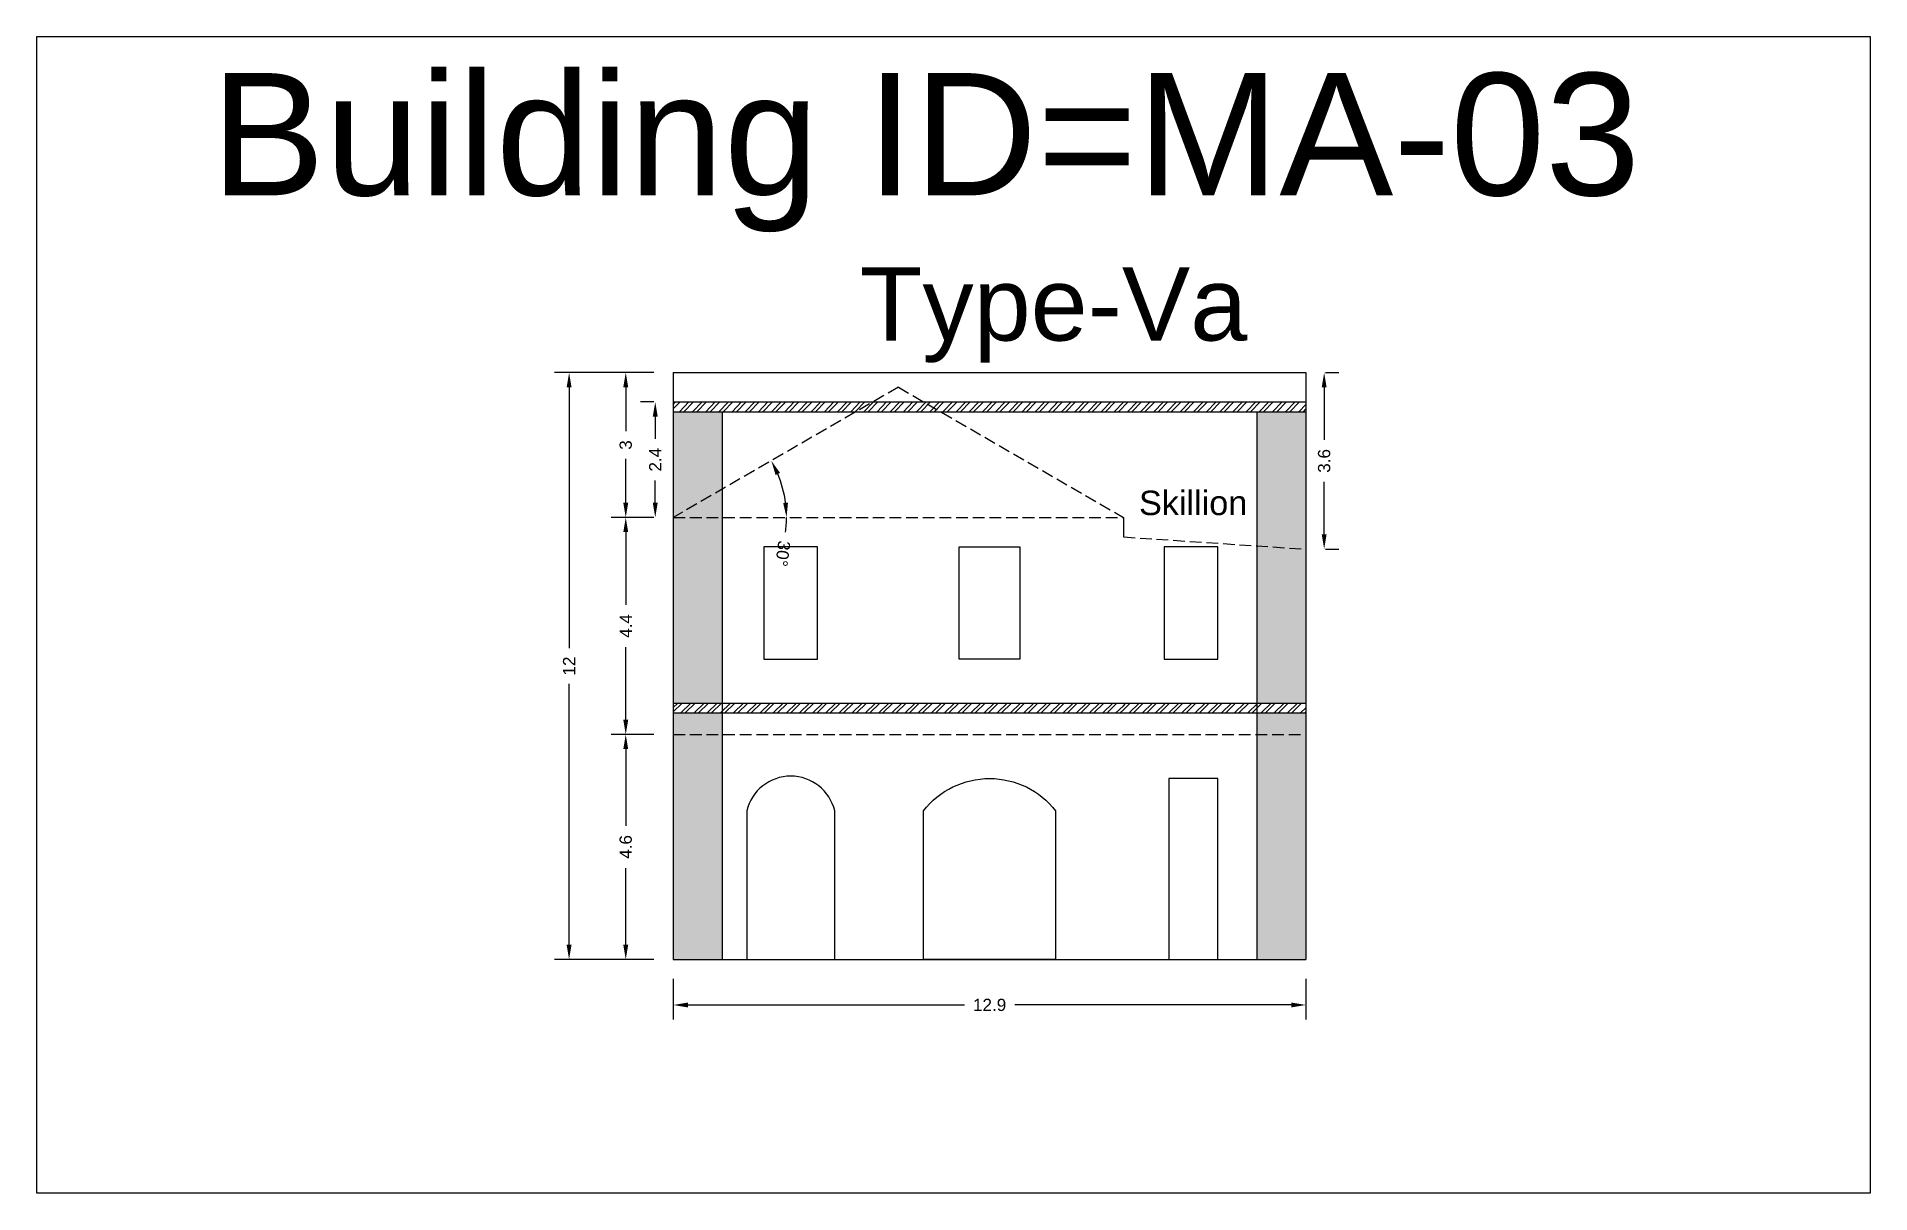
# Model space of a CAD drawing. Header units: metres. Extents: x 3416649 to 3417100, y -6712966 to -6712690.
# Drawn here: x 3416736.2 to 3416773.68, y -6712713.74 to -6712690.08 of the extents above; entities that cross this region are included whole.
import ezdxf

# ---------------------------------------------------------------- set-up
doc = ezdxf.new("R2010")
doc.units = ezdxf.units.M
doc.linetypes.add('ACAD_ISO02W100', pattern=[15, 12, -3])
doc.layers.add('Dotted', color=7, linetype='ACAD_ISO02W100', plot=False)
doc.styles.get("Standard").update_dxf_attribs({"font": 'arial.ttf'})
doc.dimstyles.new('ISO-25', dxfattribs={"dimtxt": 0.25, "dimasz": 0.3, "dimexe": 0.3, "dimexo": 0.4, "dimgap": 0.2, "dimtad": 0, "dimdec": 1, "dimdsep": 46, "dimtxsty": 'Standard', "dimcen": 2.5, "dimadec": 0, "dimazin": 0, "dimtfac": 1, "dimtdec": 1, "dimtmove": 0, "dimatfit": 3, "dimfxl": 1, "dimarcsym": 0})
pattern_1 = [(45, (-9.13824, 2.73056), (-0.134703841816, 0.134703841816), []), (45, (-9.04844, 2.73056), (-0.134703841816, 0.134703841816), [])]

# ---------------------------------------------------------------- blocks, each defined once
blk = doc.blocks.new('*D19')
at = {"color": 0, "lineweight": -2, "transparency": 16777216}
for start, end in [(7.4336, 22.6055), (352.5664, 360)]:
    blk.add_arc((3416749.213, -6712699.914), 2.314, start, end, dxfattribs=at)
at = {"color": 0, "transparency": 16777216}
for points in [[(3416751.304, -6712699.047), (3416751.394, -6712699.003), (3416751.216, -6712698.756)], [(3416751.557, -6712699.612), (3416751.458, -6712699.618), (3416751.527, -6712699.914)]]:
    blk.add_solid(points, dxfattribs=at)
at = {"layer": 'Defpoints', "color": 0, "transparency": 16777216}
for p in [(3416753.813, -6712697.254), (3416751.387, -6712699.122), (3416749.213, -6712699.914), (3416749.213, -6712699.914), (3416758.413, -6712699.914)]:
    blk.add_point(p, dxfattribs=at)
at = {"color": 0, "transparency": 16777216, "insert": (3416751.45, -6712700.655), "char_height": 0.25, "attachment_point": 5, "rotation": 262.5664}
blk.add_mtext('30°', dxfattribs=at)
blk = doc.blocks.new('*D20')
at = {"color": 0, "lineweight": -2, "transparency": 16777216}
for p, q in [((3416748.813, -6712704.354), (3416747.941, -6712704.354)), ((3416748.241, -6712704.654), (3416748.241, -6712706.222)), ((3416748.241, -6712708.654), (3416748.241, -6712707.087)), ((3416748.813, -6712708.954), (3416747.941, -6712708.954))]:
    blk.add_line(p, q, dxfattribs=at)
at = {"color": 0, "transparency": 16777216}
for points in [[(3416748.191, -6712704.654), (3416748.291, -6712704.654), (3416748.241, -6712704.354)], [(3416748.191, -6712708.654), (3416748.291, -6712708.654), (3416748.241, -6712708.954)]]:
    blk.add_solid(points, dxfattribs=at)
at = {"layer": 'Defpoints', "color": 0, "transparency": 16777216}
for p in [(3416748.241, -6712704.354), (3416749.213, -6712704.354), (3416749.213, -6712708.954)]:
    blk.add_point(p, dxfattribs=at)
at = {"color": 0, "transparency": 16777216, "insert": (3416748.241, -6712706.654), "char_height": 0.25, "attachment_point": 5, "rotation": 90}
blk.add_mtext('4.6', dxfattribs=at)
blk = doc.blocks.new('*D21')
at = {"color": 0, "lineweight": -2, "transparency": 16777216}
for p, q in [((3416748.813, -6712699.914), (3416747.941, -6712699.914)), ((3416748.241, -6712700.214), (3416748.241, -6712701.702)), ((3416748.241, -6712704.054), (3416748.241, -6712702.566)), ((3416748.813, -6712704.354), (3416747.941, -6712704.354))]:
    blk.add_line(p, q, dxfattribs=at)
at = {"color": 0, "transparency": 16777216}
for points in [[(3416748.191, -6712700.214), (3416748.291, -6712700.214), (3416748.241, -6712699.914)], [(3416748.191, -6712704.054), (3416748.291, -6712704.054), (3416748.241, -6712704.354)]]:
    blk.add_solid(points, dxfattribs=at)
at = {"layer": 'Defpoints', "color": 0, "transparency": 16777216}
for p in [(3416748.241, -6712699.914), (3416749.213, -6712699.914), (3416749.213, -6712704.354)]:
    blk.add_point(p, dxfattribs=at)
at = {"color": 0, "transparency": 16777216, "insert": (3416748.241, -6712702.134), "char_height": 0.25, "attachment_point": 5, "rotation": 90}
blk.add_mtext('4.4', dxfattribs=at)
blk = doc.blocks.new('*D22')
at = {"color": 0, "lineweight": -2, "transparency": 16777216}
for p, q in [((3416748.813, -6712696.954), (3416747.941, -6712696.954)), ((3416748.241, -6712697.254), (3416748.241, -6712698.152)), ((3416748.241, -6712699.614), (3416748.241, -6712698.716)), ((3416748.813, -6712699.914), (3416747.941, -6712699.914))]:
    blk.add_line(p, q, dxfattribs=at)
at = {"color": 0, "transparency": 16777216}
for points in [[(3416748.191, -6712697.254), (3416748.291, -6712697.254), (3416748.241, -6712696.954)], [(3416748.191, -6712699.614), (3416748.291, -6712699.614), (3416748.241, -6712699.914)]]:
    blk.add_solid(points, dxfattribs=at)
at = {"layer": 'Defpoints', "color": 0, "transparency": 16777216}
for p in [(3416748.241, -6712696.954), (3416749.213, -6712696.954), (3416749.213, -6712699.914)]:
    blk.add_point(p, dxfattribs=at)
at = {"color": 0, "transparency": 16777216, "insert": (3416748.241, -6712698.434), "char_height": 0.25, "attachment_point": 5, "rotation": 90}
blk.add_mtext('3', dxfattribs=at)
blk = doc.blocks.new('*D23')
at = {"color": 0, "lineweight": -2, "transparency": 16777216}
for p, q in [((3416749.213, -6712709.354), (3416749.213, -6712710.186)), ((3416762.143, -6712709.354), (3416762.143, -6712710.186)), ((3416749.513, -6712709.886), (3416755.165, -6712709.886)), ((3416761.843, -6712709.886), (3416756.191, -6712709.886))]:
    blk.add_line(p, q, dxfattribs=at)
at = {"color": 0, "transparency": 16777216}
for points in [[(3416749.513, -6712709.836), (3416749.513, -6712709.936), (3416749.213, -6712709.886)], [(3416761.843, -6712709.836), (3416761.843, -6712709.936), (3416762.143, -6712709.886)]]:
    blk.add_solid(points, dxfattribs=at)
at = {"layer": 'Defpoints', "color": 0, "transparency": 16777216}
for p in [(3416749.213, -6712708.954), (3416762.143, -6712708.954), (3416762.143, -6712709.886)]:
    blk.add_point(p, dxfattribs=at)
at = {"color": 0, "transparency": 16777216, "insert": (3416755.678, -6712709.886), "char_height": 0.25, "attachment_point": 5}
blk.add_mtext('12.9', dxfattribs=at)
blk = doc.blocks.new('*D24')
at = {"color": 0, "lineweight": -2, "transparency": 16777216}
for p, q in [((3416748.813, -6712696.954), (3416746.783, -6712696.954)), ((3416747.083, -6712697.254), (3416747.083, -6712702.588)), ((3416747.083, -6712708.654), (3416747.083, -6712703.32)), ((3416748.813, -6712708.954), (3416746.783, -6712708.954))]:
    blk.add_line(p, q, dxfattribs=at)
at = {"color": 0, "transparency": 16777216}
for points in [[(3416747.033, -6712697.254), (3416747.133, -6712697.254), (3416747.083, -6712696.954)], [(3416747.033, -6712708.654), (3416747.133, -6712708.654), (3416747.083, -6712708.954)]]:
    blk.add_solid(points, dxfattribs=at)
at = {"layer": 'Defpoints', "color": 0, "transparency": 16777216}
for p in [(3416747.083, -6712696.954), (3416749.213, -6712696.954), (3416749.213, -6712708.954)]:
    blk.add_point(p, dxfattribs=at)
at = {"color": 0, "transparency": 16777216, "insert": (3416747.083, -6712702.954), "char_height": 0.25, "attachment_point": 5, "rotation": 90}
blk.add_mtext('12', dxfattribs=at)
blk = doc.blocks.new('*D25')
at = {"color": 0, "lineweight": -2, "transparency": 16777216}
for p, q in [((3416748.813, -6712697.554), (3416748.544, -6712697.554)), ((3416748.844, -6712697.854), (3416748.844, -6712698.305)), ((3416748.844, -6712699.614), (3416748.844, -6712699.163)), ((3416748.813, -6712699.914), (3416748.544, -6712699.914))]:
    blk.add_line(p, q, dxfattribs=at)
at = {"color": 0, "transparency": 16777216}
for points in [[(3416748.794, -6712697.854), (3416748.894, -6712697.854), (3416748.844, -6712697.554)], [(3416748.794, -6712699.614), (3416748.894, -6712699.614), (3416748.844, -6712699.914)]]:
    blk.add_solid(points, dxfattribs=at)
at = {"layer": 'Defpoints', "color": 0, "transparency": 16777216}
for p in [(3416748.844, -6712697.554), (3416749.213, -6712697.554), (3416749.213, -6712699.914)]:
    blk.add_point(p, dxfattribs=at)
at = {"color": 0, "transparency": 16777216, "insert": (3416748.844, -6712698.734), "char_height": 0.25, "attachment_point": 5, "rotation": 90}
blk.add_mtext('2.4', dxfattribs=at)
blk = doc.blocks.new('*D26')
at = {"color": 0, "lineweight": -2, "transparency": 16777216}
for p, q in [((3416762.543, -6712696.954), (3416762.816, -6712696.954)), ((3416762.516, -6712697.254), (3416762.516, -6712698.331)), ((3416762.516, -6712700.263), (3416762.516, -6712699.186)), ((3416762.543, -6712700.563), (3416762.816, -6712700.563))]:
    blk.add_line(p, q, dxfattribs=at)
at = {"color": 0, "transparency": 16777216}
for points in [[(3416762.466, -6712697.254), (3416762.566, -6712697.254), (3416762.516, -6712696.954)], [(3416762.466, -6712700.263), (3416762.566, -6712700.263), (3416762.516, -6712700.563)]]:
    blk.add_solid(points, dxfattribs=at)
at = {"layer": 'Defpoints', "color": 0, "transparency": 16777216}
for p in [(3416762.143, -6712696.954), (3416762.516, -6712696.954), (3416762.143, -6712700.563)]:
    blk.add_point(p, dxfattribs=at)
at = {"color": 0, "transparency": 16777216, "insert": (3416762.516, -6712698.759), "char_height": 0.25, "attachment_point": 5, "rotation": 90}
blk.add_mtext('3.6', dxfattribs=at)

msp = doc.modelspace()

# ---------------------------------------------------------------- hatches: boundary and pattern name
h = msp.add_hatch()
h.set_pattern_fill('ANSI32', color=256, scale=0.02)
h.set_pattern_definition(pattern_1)
h.paths.add_polyline_path([(3416749.213, -6712697.554), (3416749.213, -6712697.754), (3416762.143, -6712697.754), (3416762.143, -6712697.554)])
h = msp.add_hatch(color=256)
h.dxf.hatch_style = 1
h.paths.add_polyline_path([(3416761.143, -6712703.714), (3416762.143, -6712703.714), (3416762.143, -6712697.754), (3416761.143, -6712697.754)])
h.paths.add_polyline_path([(3416761.143, -6712708.954), (3416762.143, -6712708.954), (3416762.143, -6712703.914), (3416761.143, -6712703.914)])
h.paths.add_polyline_path([(3416750.213, -6712703.914), (3416749.213, -6712703.914), (3416749.213, -6712708.954), (3416750.213, -6712708.954)])
h.paths.add_polyline_path([(3416750.213, -6712697.754), (3416749.213, -6712697.754), (3416749.213, -6712703.714), (3416750.213, -6712703.714)])
h = msp.add_hatch()
h.set_pattern_fill('ANSI32', color=256, scale=0.02)
h.set_pattern_definition(pattern_1)
h.paths.add_polyline_path([(3416749.213, -6712703.714), (3416749.213, -6712703.914), (3416758.413, -6712703.914), (3416758.413, -6712703.714)])
h = msp.add_hatch()
h.set_pattern_fill('ANSI32', color=256, scale=0.02)
h.set_pattern_definition(pattern_1)
h.paths.add_polyline_path([(3416762.143, -6712703.914), (3416762.143, -6712703.714), (3416758.413, -6712703.714), (3416758.413, -6712703.914)])

# ---------------------------------------------------------------- linework, layer by layer
for points in [[(3416736.201, -6712690.082), (3416773.679, -6712690.082), (3416773.679, -6712713.738), (3416736.201, -6712713.738)], [(3416752.163, -6712702.814), (3416752.163, -6712700.514), (3416751.063, -6712700.514), (3416751.063, -6712702.814)], [(3416756.298, -6712700.514), (3416756.298, -6712702.814), (3416755.058, -6712702.814), (3416755.058, -6712700.514)], [(3416760.343, -6712702.814), (3416760.343, -6712700.514), (3416759.243, -6712700.514), (3416759.243, -6712702.814)], [(3416760.343, -6712708.954), (3416760.343, -6712705.254), (3416759.343, -6712705.254), (3416759.343, -6712708.954)]]:
    msp.add_lwpolyline(points, close=True)
for points in [[(3416749.213, -6712696.954), (3416749.213, -6712708.954)], [(3416749.213, -6712696.954), (3416762.143, -6712696.954)], [(3416762.143, -6712696.954), (3416762.143, -6712708.954)], [(3416749.213, -6712697.554), (3416762.143, -6712697.554)], [(3416749.213, -6712697.754), (3416762.143, -6712697.754)], [(3416750.213, -6712697.754), (3416750.213, -6712708.954)], [(3416761.143, -6712697.754), (3416761.143, -6712708.954)], [(3416758.413, -6712699.914), (3416758.413, -6712700.313)], [(3416749.213, -6712703.714), (3416762.143, -6712703.714)], [(3416749.213, -6712703.914), (3416762.143, -6712703.914)], [(3416749.213, -6712708.954), (3416762.143, -6712708.954)]]:
    msp.add_lwpolyline(points)
msp.add_lwpolyline([(3416752.513, -6712708.954), (3416752.513, -6712705.914, 0.786478), (3416750.713, -6712705.914), (3416750.713, -6712708.954)], format="xyb", close=True)
msp.add_lwpolyline([(3416757.028, -6712705.914), (3416757.028, -6712708.954), (3416754.328, -6712708.954), (3416754.328, -6712705.914, -0.488889), (3416757.028, -6712705.914)], format="xyb")
at = {"layer": 'Dotted', "ltscale": 0.02}
for points in [[(3416753.813, -6712697.254), (3416749.213, -6712699.914)], [(3416753.813, -6712697.254), (3416758.413, -6712699.914)], [(3416749.213, -6712699.914), (3416758.413, -6712699.914)], [(3416758.413, -6712700.313), (3416762.143, -6712700.563)], [(3416749.213, -6712704.354), (3416762.143, -6712704.354)]]:
    msp.add_lwpolyline(points, dxfattribs=at)

# ---------------------------------------------------------------- texts
at = {"attachment_point": 1}
for s, width, heights, insert, char_height in [('Building ID=MA-03', 67.86454, [0.517], (3416739.764, -6712690.827), 2.5), ('Type-Va ', 9.99112, [0.517], (3416753.025, -6712694.798), 1.5), ('Skillion', 1.17554, [0], (3416758.732, -6712699.367), 0.5)]:
    msp.add_mtext_dynamic_manual_height_columns(s, width=width, gutter_width=12.5, heights=heights, dxfattribs=dict(at, insert=insert, char_height=char_height))

# ---------------------------------------------------------------- dimensions: what is measured, and where the dimension line sits
for base, p1, p2, picture, middle in [((3416747.083, -6712696.954), (3416749.213, -6712708.954), (3416749.213, -6712696.954), '*D24', (3416747.083, -6712702.954)), ((3416748.241, -6712696.954), (3416749.213, -6712699.914), (3416749.213, -6712696.954), '*D22', (3416748.241, -6712698.434)), ((3416762.516, -6712696.954), (3416762.143, -6712700.563), (3416762.143, -6712696.954), '*D26', (3416762.516, -6712698.759)), ((3416748.844, -6712697.554), (3416749.213, -6712699.914), (3416749.213, -6712697.554), '*D25', (3416748.844, -6712698.734)), ((3416748.241, -6712699.914), (3416749.213, -6712704.354), (3416749.213, -6712699.914), '*D21', (3416748.241, -6712702.134)), ((3416748.241, -6712704.354), (3416749.213, -6712708.954), (3416749.213, -6712704.354), '*D20', (3416748.241, -6712706.654))]:
    dim = msp.add_linear_dim(base=base, p1=p1, p2=p2, angle=90, dimstyle='ISO-25')
    dim.commit()
    dim.dimension.update_dxf_attribs({"geometry": picture, "text_midpoint": middle})
dim = msp.add_angular_dim_2l(base=(3416751.387, -6712699.122), line1=((3416749.213, -6712699.914), (3416758.413, -6712699.914)), line2=((3416753.813, -6712697.254), (3416749.213, -6712699.914)), dimstyle='ISO-25')
dim.commit()
dim.dimension.update_dxf_attribs({"geometry": '*D19', "text_midpoint": (3416751.45, -6712700.655)})
dim = msp.add_linear_dim(base=(3416762.143, -6712709.886), p1=(3416749.213, -6712708.954), p2=(3416762.143, -6712708.954), dimstyle='ISO-25')
dim.commit()
dim.dimension.update_dxf_attribs({"geometry": '*D23', "text_midpoint": (3416755.678, -6712709.886)})

doc.saveas('drawing.dxf')
